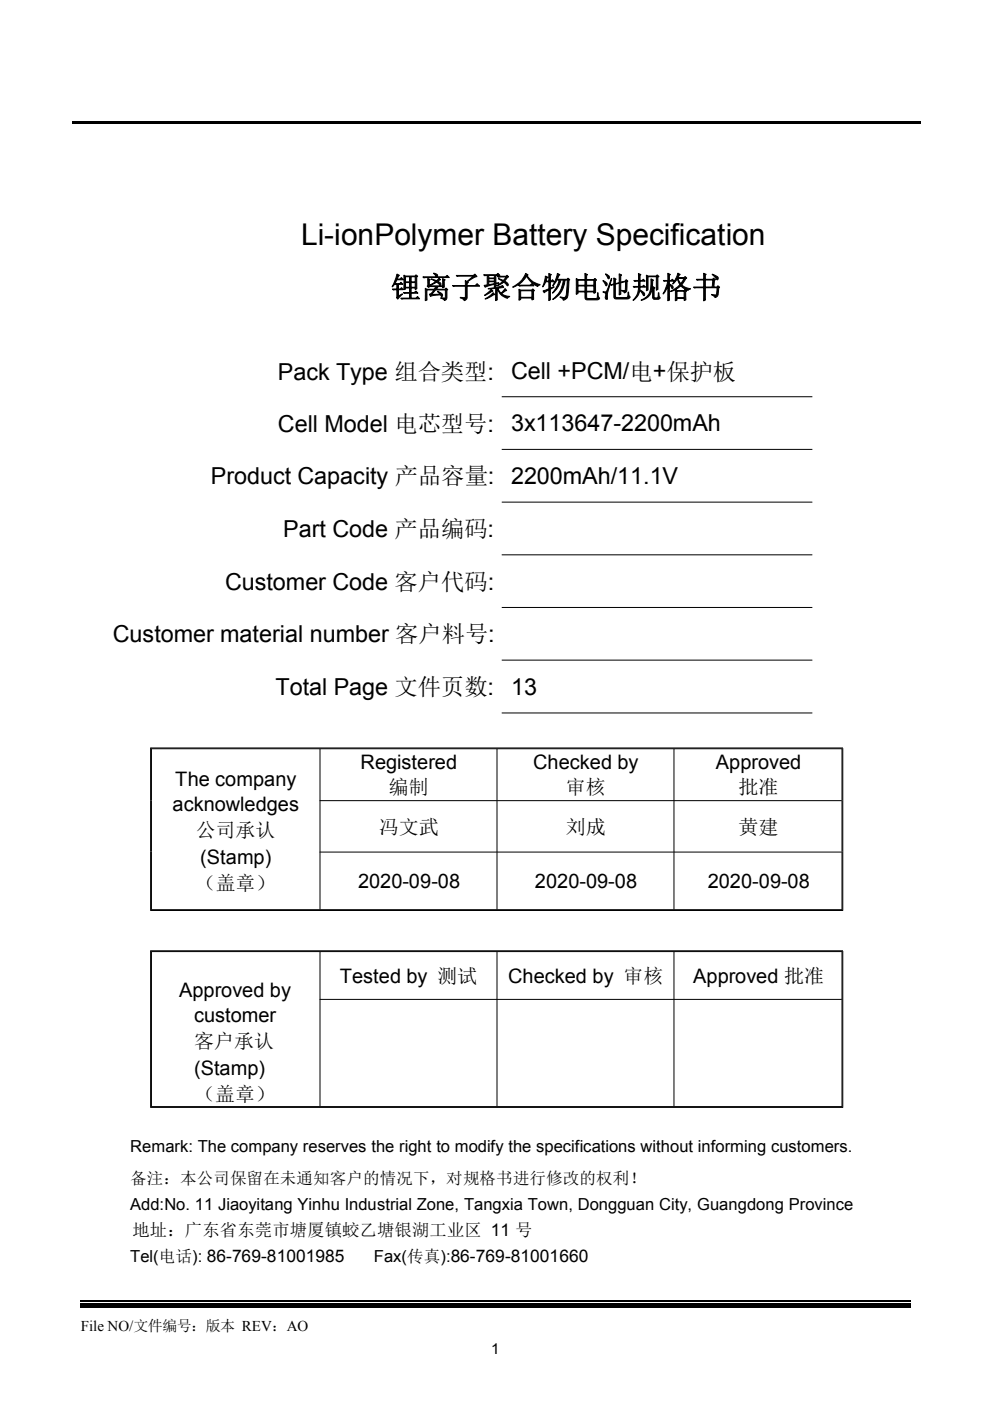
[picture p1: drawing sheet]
<svg xmlns="http://www.w3.org/2000/svg" width="210mm" height="297mm" viewBox="0 0 210 297" stroke-linecap="round" stroke-linejoin="round" font-family="sans-serif">
<defs><g id="words">
<g font-size="6.4">
<text x="63.8" y="52">Li-ionPolymer Battery Specification</text>
<text x="82.9" y="63.1">锂离子聚合物电池规格书</text>
</g>
<g font-size="5">
<text x="58.9" y="80.5">Pack Type 组合类型:</text>
<text x="108.3" y="80.3">Cell +PCM/电+保护板</text>
<text x="58.9" y="91.5">Cell Model 电芯型号:</text>
<text x="108.3" y="91.5">3x113647-2200mAh</text>
<text x="44.7" y="102.7">Product Capacity 产品容量:</text>
<text x="108.3" y="102.5">2200mAh/11.1V</text>
<text x="60" y="113.9">Part Code 产品编码:</text>
<text x="47.7" y="125">Customer Code 客户代码:</text>
<text x="23.9" y="136.2">Customer material number 客户料号:</text>
<text x="58.4" y="147.4">Total Page 文件页数:</text>
<text x="108.3" y="147.3">13</text>
</g>
<g font-size="4.2">
<text x="37.2" y="166.6">The company</text>
<text x="76.5" y="163">Registered</text>
<text x="113" y="163">Checked by</text>
<text x="151.8" y="163">Approved</text>
<text x="36.6" y="171.9">acknowledges</text>
<text x="82.4" y="168.3">编制</text>
<text x="119.9" y="168.3">审核</text>
<text x="156.5" y="168.3">批准</text>
<text x="41.5" y="177.5">公司承认</text>
<text x="80.3" y="176.8">冯文武</text>
<text x="119.9" y="176.8">刘成</text>
<text x="156.5" y="176.8">黄建</text>
<text x="42.5" y="183.1">(Stamp)</text>
<text x="41.5" y="188.7">（盖章）</text>
<text x="75.9" y="188.2">2020-09-08</text>
<text x="113.4" y="188.2">2020-09-08</text>
<text x="150" y="188.2">2020-09-08</text>
<text x="72.1" y="208.4">Tested by 测试</text>
<text x="107.7" y="208.4">Checked by 审核</text>
<text x="146.9" y="208.4">Approved 批准</text>
<text x="38" y="211.3">Approved by</text>
<text x="41.1" y="216.6">customer</text>
<text x="41.1" y="222.2">客户承认</text>
<text x="41.1" y="227.9">(Stamp)</text>
<text x="41.4" y="233.5">（盖章）</text>
</g>
<text font-size="3.7" x="28.1" y="262.1">地址：广东省东莞市塘厦镇蛟乙塘银湖工业区 11 号</text>
<g font-size="3.5">
<text x="27.6" y="244.3">Remark: The company reserves the right to modify the specifications without informing customers.</text>
<text x="27.6" y="250.9">备注：本公司保留在未通知客户的情况下，对规格书进行修改的权利！</text>
<text x="27.6" y="256.5">Add:No. 11 Jiaoyitang Yinhu Industrial Zone, Tangxia Town, Dongguan City, Guangdong Province</text>
<text x="27.6" y="267.6">Tel(电话): 86-769-81001985</text>
<text x="79.2" y="267.6">Fax(传真):86-769-81001660</text>
</g>
<g font-size="3.2">
<text x="17.1" y="282.1">File NO/文件编号：版本 REV：AO</text>
<text x="104.1" y="287.2">1</text>
</g>
</g></defs>
<path d="M15.2 25.7h179.9v.5h-179.9zM17 276.4h176v1h-176z" fill="#000"/>
<path d="M17 275.9h176" fill="none" stroke="#000" stroke-width=".32"/>
<g fill="none" stroke="#000" stroke-width=".21">
<path d="M106.4 84.1h65.8M106.4 95.3h65.8M106.4 106.5h65.8M106.4 117.6h65.8M106.4 128.8h65.8M106.4 140h65.8M31.9 158.6h146.8M31.9 158.5v34.6M32.1 158.7h146.4M32.1 158.7v34.2M67.8 158.8v34M105.4 158.8v34"/>
<path d="M106.4 151.2h65.8M142.9 158.8v34M178.5 158.8v34.1M178.7 158.6v34.5M67.8 169.8h110.6M31.9 193h146.8M32.1 192.9h146.4M67.8 180.7h110.6M31.9 201.6h146.8M31.9 201.5v33.3M32.1 201.8h146.4M32.1 201.7v33"/>
<path d="M67.8 211.9h110.6M67.8 201.8v32.8M105.4 201.8v32.8M142.9 201.8v32.8M178.5 201.8v32.9M178.7 201.6v33.2M31.9 234.8h146.8M32.1 234.6h146.4"/>
</g>
<use href="#words"/>
</svg>
